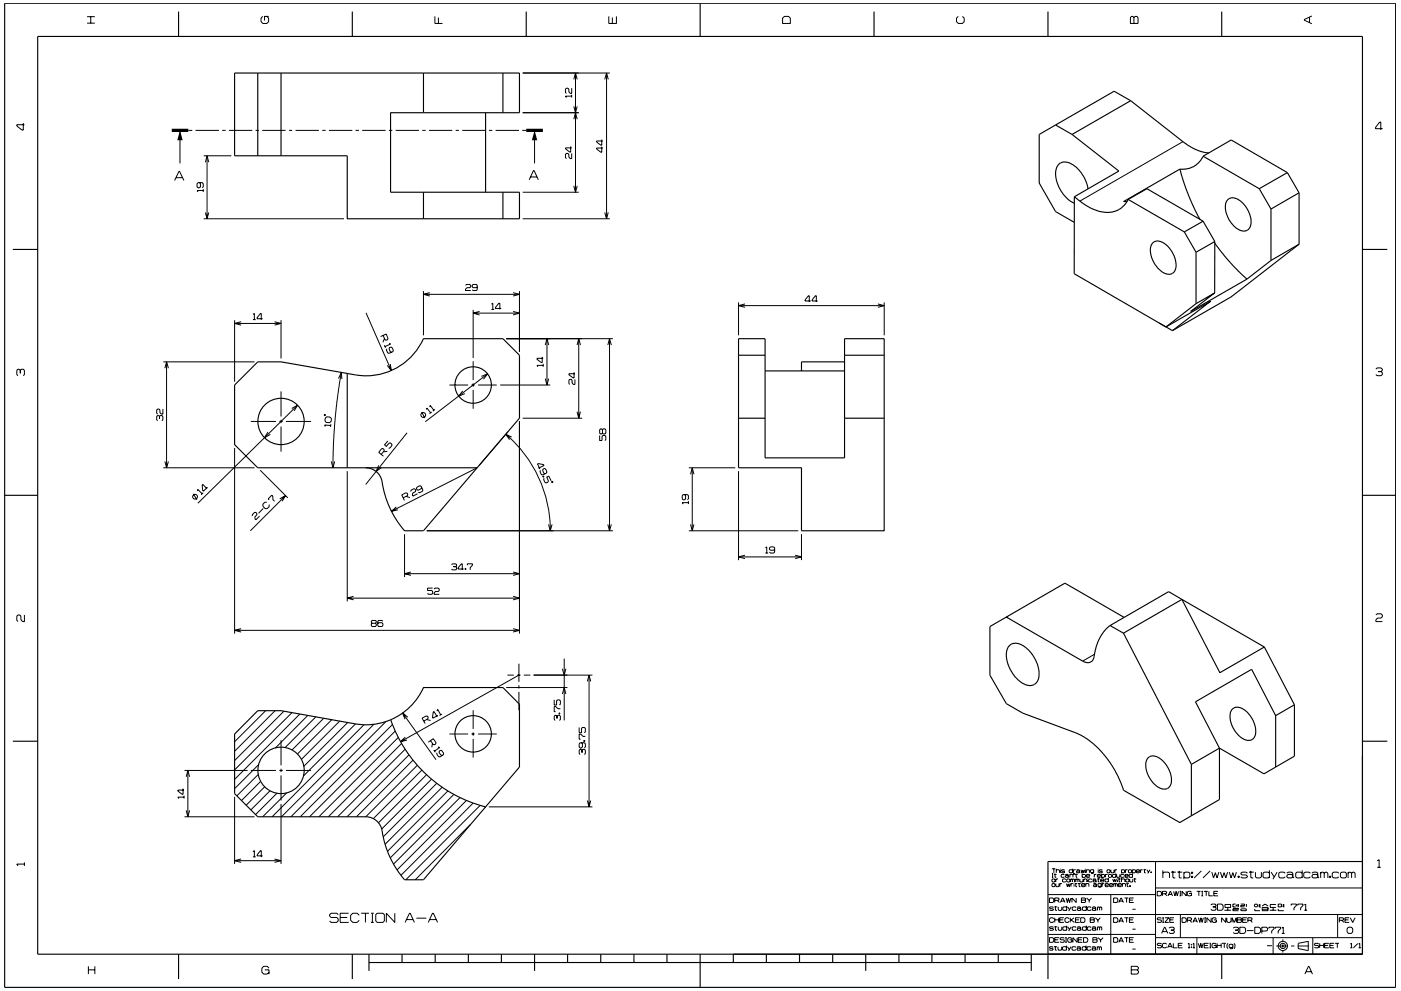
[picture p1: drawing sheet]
<svg xmlns="http://www.w3.org/2000/svg" width="420mm" height="297mm" viewBox="0 0 420 297" stroke-linecap="round" stroke-linejoin="round" font-family="sans-serif">
<g fill="none" stroke="#000" stroke-width=".3">
<path d="M26.1 6.9h2.3M26.1 5h2.3M27.2 5v1.9M78.8 4.9l-.5 .5v1.1l.5 .5h1.3l.5-.5v-1.1l-.5-.5M80.6 4.9h-1.3v1.2M130.4 4.9v2.1h2.3M131.5 5.2v1.8M182.6 4.9v2.1h2.3v-2.1M183.6 5.2v1.8M234.7 5.4l.5-.5h1.3l.5 .5v1.6h-2.3zM287.4 4.9l-.5 .5v1.1l.5 .5h1.2l.6-.5v-1.1l-.6-.5M339.3 4.9h.4l.4 .4 .3-.4h.5l.4 .4v1.7h-2.3v-1.7z"/>
<path d="M340.1 5.3v1.7M392.7 5.2v1.5M393.4 4.8l-2.2 1v.3l2.2 1M7 36.9v2.1h-.4l-1.6-1.2v-.4h2.3M54 39.1v9.9M56.5 39.1h1.2M58.6 39.1h7.1M66.6 39.1h1.1M68.7 39.1h7M76.7 39.1h.9M78.7 39.1h6.9M86.7 39.1h.9"/>
<path d="M88.6 39.1h7M96.6 39.1h1.1M98.6 39.1h7.1M106.6 39.1h1.1M108.6 39.1h7.1M116.6 39.1h1M118.7 39.1h6.9M126.7 39.1h.9M128.6 39.1h7M136.6 39.1h1M138.6 39.1h7M146.6 39.1h1.1"/>
<path d="M148.6 39.1h7.1M156.6 39.1h1.2M156.8 33.8h16.8M156.8 21.9h26.1M160.3 39.1v9.9M171.4 28.8h-1.8l.3 .5M171.4 26.4v1.6h-.4l-.4-.4v-.9l-.3-.3h-.4l-.3 .3v1l.3 .3M171.4 28.4v.9M172.1 31.9l.5 1.9 .5-1.9M172.1 23.8l.5-1.9 .5 1.9M172.1 35.7l.5-1.9 .5 1.9M172.6 21.9v35.7"/>
<path d="M181.4 23.8l.5-1.9 .5 1.9M181.9 21.9v43.7M414.6 38.6h-2.1v-.4l1.3-1.6h.3v2.3M52.4 54.1l1.3-2.7 1.5 2.7M52.8 53.3h1.9M59.8 54.7l.3 .3v1l-.3 .3h-.4l-.3-.3v-1l.3-.3h1.3l.3 .3v1l-.3 .3M61 57.1h-1.9l.3 .4M61 56.7v.8M61.1 46.7h8.3M61.6 48.6l.5-1.9 .5 1.9M62.1 46.7v18.9M156.8 57.6h16.8"/>
<path d="M158.7 53.9l1.3-2.8h.2l1.3 2.8M159.1 53h1.9M171.2 43.9v1.7h-.3l-1.3-1v-.3h1.8M171.4 46v1.5h-.4l-.4-.4v-.8l-.3-.3h-.4l-.3 .3v1l.3 .2M172.1 55.7l.5 1.9 .5-1.9M180.5 43.9v1.7h-.3l-1.3-1v-.2h1.9M180.5 41.8v1.7h-.3l-1.3-1v-.2h1.9M354.8 42.5l-31 17.8M61.1 65.6h42.1M61.6 63.7l.5 1.9 .5-1.9M156.8 65.6h26.1M181.4 63.7l.5 1.9 .5-1.9"/>
<path d="M70.4 96v18.4M70.4 96.9h13.9M72.3 96.4l-1.9 .5 1.9 .5M75.9 94.2l.4-.2v1.8M75.9 95.8h.8M78.8 95.5h-1.7v-.2l1-1.3h.3v1.8M82.3 96.4l2 .5-2 .6M84.3 96v11.4M109.8 93.8l7.5 17.2M127 87.3v13.2M127 88.2h28.8M128.9 87.7l-1.9 .5 1.9 .5"/>
<path d="M139.6 85.5l.3-.2h1l.3 .2v.5l-.3 .2h-.9l-.4 .5v.4h1.6M141.9 92.9v14.4M141.9 93.9h13.9M143.1 86l-.2 .2h-1l-.3-.2v-.5l.3-.2h1l.2 .2v1.3l-.2 .3h-1l-.3-.3M143.8 93.3l-1.9 .6 1.9 .5M147.4 91.2l.4-.3v1.9M147.4 92.8h.8M150.3 92.5h-1.7v-.3l1-1.3h.3v1.9M153.9 93.3l1.9 .6-1.9 .5M153.9 87.7l1.9 .5-1.9 .5M155.8 87.3v18.2M221.5 90.6v9.9"/>
<path d="M221.5 91.6h43.7M223.4 91.1l-1.9 .5 1.9 .5M243.2 90.2h-1.8v-.3l1-1.3h.3v1.9M245.2 90.2h-1.7v-.3l1-1.3h.3v1.9M263.3 91.1l1.9 .5-1.9 .5M265.2 90.6v9.9M6.1 111l-.4-.3h-.3l-.4 .3v1.3l.4 .3M6.1 111l.3-.3h.6l.3 .3v1.3l-.3 .3M6.1 111v.9M49 108.5h27.3M49.4 110.4l.6-1.9 .5 1.9M50 108.5v31.7"/>
<path d="M84.3 117.3v7.5M101.5 113.5l.9-1.9 .1 2M102.4 111.6l-1.9 13.4-.5 8-.1 7.2M114.9 100.5l.6 1.4 .7-.1 .2-.4-.6-1.3-1.7 .8M115.3 103.5l.3 .8M115.3 101.4l-.5 1.2M116 104.5l-.1 .4 .4 .9 .4 .1 1.1-.5 .2-.4-.4-.9-.4-.1-.5 .5 .4 1 .3 .1M116.7 102.9l.4 .2-1.7 .8M117.1 109.1l.2 1.9-1.2-1.5M134.8 115.4h5.6M138.8 117.2l-1.3 1.5 1.9-.7M141.4 115.4h1"/>
<path d="M141.9 108.3v5.6M141.9 114.9v1M141.9 116.9v5.6M143.4 115.4h5.6M144.4 112.8l1.8-.7-1.2 1.6M146.2 112.1l-18.7 14.3M150 115.4h15M151.8 101.5h32M162.6 107v1.7l-1.6-1v-.3h1.9M162.9 109.5h-1.9l.3 .4M162.9 109.1v.8M163.5 113.5l.5 1.9 .5-1.9"/>
<path d="M163.5 103.4l.5-1.9 .5 1.9M164 101.5v13.9M172.2 111.6v1.7h-.3l-1.3-1v-.3h1.8M172.4 113.7v1.5h-.4l-.4-.4v-.8l-.3-.3h-.4l-.3 .3v1l.3 .2M173.1 103.4l.5-1.9 .5 1.9M173.6 101.5v23.8M182.3 103.4l.5-1.9 .5 1.9M182.8 101.5v57.6M412.6 110.7l.4-.4h1.2l.4 .4v.3l-.4 .4M413.3 111.4h.9M414.2 111.4l.4 .3v.6l-.4 .3h-1.2l-.4-.3M47.8 124.8l-.3-.3-.5 .3v1l.3 .3"/>
<path d="M47.8 124.8l.3-.3 .7 .3v1l-.2 .3M47.8 124.8v.7M48.8 122.6v1.5h-.4l-.4-.4v-.8l-.3-.3-.7 .3v1l.3 .2M49.4 138.3l.6 1.9 .5-1.9M70.4 134.3v55.6M75.2 126.3h7.6M80.3 129.5l-1 1.7 1.8-1M83.8 126.3h1M84.3 125.8v1M84.3 127.8v7.6M85.8 126.3h7.5M87.5 122.4l1.7-.9-1 1.6"/>
<path d="M89.2 121.5l-29.9 29.3M97.4 124.2l.2 .1-.2 .3-.2-.1zM97.5 125.3l.5-.4 1 .1 .4 .5-.1 .8-.5 .4-1-.1-.4-.4zM99.2 127.6l-1.8-.2 .2 .4M99.2 127.1l-.1 .9M99.4 138.3l.5 1.9 .5-1.9M113.6 139.5l-.8 1.8 1.6-1.1M114.3 136.2l.9-1.1v-.4l-.3-.2h-.5l-.8 1.1 1.4 1.1M116.2 135.3l-1.2 .1M116.3 132.2l-1 1.1 .6 .5 .8-1h.4l.4 .3 .1 .4-.6 .8-.5 .1M122.1 129.7l-12.4 15.5M126.4 123.9a.72 .72 0 0 0 .1 1.1 .72 .72 0 0 0 1.1-.3"/>
<path d="M126.5 123.5l.9 1.8M126.5 123.8a.72 .72 0 0 1 .9 0 .72 .72 0 0 1 .2 .9M126.5 123.8l-.1 .1M127.6 124.7h.1M127.8 122.8l.2-.5 1.2 1.4M128.9 122l.1-.5 1.1 1.5M129.5 123.5l-.7 .5M130.5 122.7l-.7 .5M151.7 130.1a38.1 38.1 0 0 1 13.4 29M152.3 129.4l-8.6 10.1M153.5 131l-1.8-.8 1.1 1.6M155.8 126.3v63.6"/>
<path d="M156.8 125.4h17.8M173.1 123.4l.5 1.9 .5-1.9M179.8 130.5v1.5h.7v-1.2l.3-.3h.6l.3 .3v1l-.3 .2M180.7 128.8l.3-.3h.4l.3 .3v1l-.3 .3-.7-.3M180.7 128.8l-.3-.3-.6 .3v1l.3 .3 .6-.3M180.7 128.8v1M49 140.2h27.3M58 148l1.1 1.7M58 149.4h.1M58 149.4l.3 .2 .7-.2M59 149.4h.1M59.2 149.1a.73 .73 0 0 0-.5-.9 .73 .73 0 0 0-.9 .5l.2 .7"/>
<path d="M59.2 149.1l-.2 .3M59.2 149.1h.1M59.2 147.2l.1-.5 1.3 1.3M60.9 147.7l-.6 .6M62.2 146l-1.2 1.2-.2-.2-.2-1.6 .2-.2 1.3 1.3M75.6 154.7v-.4l.7-.7h.4l.3 .3v.4l-.5 .6v.6l.2 .3 1.1-1.1M78 140.9l8.3 8.3M78.9 152.4l-1.3 1.4M80 150.5h-.6l-.6 .6v.6l.7 .7h.6l.6-.6v-.6M80.7 149.8l-.3-.3 1.1-1.1 .3 .3v1l.5 .5M83.9 149.5l1.7-1-1 1.7M85.6 148.5l-10.5 10.6"/>
<path d="M104.1 141.2v39.1M118.9 151.9l-1.5 1.3 1.9-.4M120.9 149.2l1.3-.6-.1-.8-.3-.1-1.3 .6 .8 1.7M121.8 148.8l1.1 .3M123.1 147.3l.2-.4 .8-.4 .4 .1 .2 .4-.1 .4-.8 .3-.1 .6 .1 .4 1.4-.7M126.4 146.1l-.1 .4-.9 .4-.4-.1v-.7l.9-.5 .4 .1 .5 1.2-.1 .3-.8 .5-.5-.1M128 159.1h55.8M143.1 140.2l-25.7 13M161.5 140.3l1.6-.8-.1-.2-1.5-.4-.3 .2 .7 1.5M162.1 141l-.2 .3 .4 .9 .4 .2 1.2-.6 .1-.4-.4-.9-.7 .1-.2 .4 .4 .9 .4 .1M162.8 142.8l.2-.1 .1 .2-.2 .1zM163.1 142.8l-.3 .1"/>
<path d="M163.2 143.3l-.2 .4 .4 .9 .4 .2 .5-.3 .2-.4-.5-1.1 .6-.3 .7 1.4M164.5 157.2l.5 1.9 .6-1.9M165.5 144.3h.3v.3h-.3zM182.3 157.2l.5 1.9 .5-1.9M205.3 148.3l.3 .2v1l-.3 .3h-.4l-.3-.3v-1l.3-.2h1.3l.3 .2v1l-.3 .3M206.5 150.7h-1.9l.3 .4M206.5 150.2v.9M206.6 159.1h32.8M206.6 140.2h13.9M207.1 157.2l.5 1.9 .5-1.9M207.1 142.2l.5-2 .5 2M207.6 140.2v18.9"/>
<path d="M221.5 141.2v26.7M104.1 179.3h51.7M106 178.7l-1.9 .6 1.9 .5M121.3 160.1v12.9M121.3 172h34.5M123.2 171.4l-1.9 .6 1.9 .5M129.8 176.3h-1.6v.7h1.3l.3 .3v.5l-.3 .3h-1l-.3-.3M130.2 176.6l.2-.3h1l.3 .3v.4l-.3 .3h-.8l-.4 .4v.4h1.5M135.4 169.3l.3-.3h1l.2 .3-.2 .5M136 169.8h.7M136.7 169.8l.2 .3-.2 .7h-1l-.3-.2M139.1 170.6h-1.7v-.3l.9-1.3h.3v1.8"/>
<path d="M139.4 170.4h.3v.3h-.3zM139.6 170.4v.3M140.2 169.4v-.4h1.5v.4l-.7 .7v.7M153.9 178.7l1.9 .6-1.9 .5M153.9 171.5l1.9 .5-1.9 .5M221.5 166.9h18.9M223.4 166.4l-1.9 .5 1.9 .5M229.5 164.2l.5-.3v1.9M229.5 165.8h.9M232.3 164.6l-.3 .3h-.9l-.3-.3v-.4l.3-.3h.9l.3 .3v1.3l-.3 .3h-.9l-.3-.3M238.5 166.4l1.9 .5-1.9 .5M240.4 160.1v7.8"/>
<path d="M7.3 184.3v2h-.5l-.5-.5v-1.1l-.4-.4h-.5l-.4 .4v1.2l.4 .4M70.4 188.9h85.4M72.3 188.4l-1.9 .5 1.9 .5M111.6 186.8l-.3-.3 .3-.5h1l.3 .2-.3 .6M111.6 186.8l-.3 .3 .3 .7h1l.3-.3-.3-.7M111.6 186.8h1M114.8 186.2l-.2-.2h-1.1l-.2 .2v1.3l.2 .3h1.1l.2-.3v-.6l-.2-.3h-1.1l-.2 .3M153.9 188.4l1.9 .5-1.9 .5M155.6 198.9v5.5M169.2 197.4v18.5M328.2 196.1l-3.5 2.1M412.6 184.3l.4-.3h1.2l.4 .3v.6l-.4 .4h-1.1l-.5 .5v.5h2"/>
<path d="M79.7 213l-9.3 9.3M82.5 213l-12.1 12.2M85.1 213.2l-14.7 14.8M87.5 213.6l-17.1 17.2M89.9 214l-19.5 19.6M92.3 214.5l-9.7 9.7M94.7 214.9l-9.2 9.2M97.1 215.3l-9.5 9.5M99.5 215.7l-10.3 10.3M101.8 216.2l-11.4 11.4M104.3 216.6l-13.2 13.1M106.6 217l-15.6 15.6"/>
<path d="M109.2 217.2l-27.6 27.6M112.1 217.1l-27.7 27.7M115.8 216.2l-28.6 28.6M117.7 217.2l-27.7 27.6M118.5 219.2l-25.7 25.6M120.7 213.7l10.1 14M122.3 215l-1.6-1.3 .8 1.9M127.1 216.2l1.2-.8 .1-.3-.2-.4-.4-.1-1.2 .7 .9 1.6M128 215.6l1.1 .4M131 213.1l.3-.5 .9 1.7M131.3 214.4l-1.5 .9 .1-1.9 .3-.1 .9 1.6M132.5 214l-.7 .5"/>
<path d="M141.9 212.9v5.6M141.9 219.5v1M151.8 206.1h18.4M152.2 202.4h1.9M155.1 202.4h1M155.6 202.4l-35.5 19.9M155.6 205.4v1M155.6 207.4v5.5M157.1 202.4h1.9M160 202.4h17.7M166.2 209.8v1.5h.7v-1.2l.3-.3h.6l.3 .3v1l-.3 .2M167 214.7l-.3-.3-.5 .3v1l.3 .2"/>
<path d="M167 214.7l.3-.3h.5l.3 .3v1l-.3 .2M167 214.7v.7M167.6 213.7h.3v.3h-.3zM167.6 213.8h.3M168.1 212.4h-.8l-.7-.6h-.4v1.5h.4M168.7 208l.5-1.9 .5 1.9M168.7 200.4l.5 2 .5-2M173.7 218.1v1.5h.7v-1.3l.3-.2h.6l.3 .2v1l-.3 .3M176.1 204.3l.6-1.9 .5 1.9M176.7 202.4v39.5M54.9 236.4v1.7l-1.6-1v-.3h1.9M55.2 238.9h-1.9l.3 .5"/>
<path d="M55.2 238.5v.9M55.3 230.9h19M55.8 232.8l.5-1.9 .6 1.9M56.3 230.9v13.9M70.4 238.8v20.2M75.2 230.9h7.6M77.4 232.2l-6.4 6.3M77.5 229.2l-7.1 7.2M78.1 234.2l-5.7 5.7M79.4 235.8l-5.6 5.5M81 237l-5.7 5.7M83.1 237.7l-6.4 6.4"/>
<path d="M83.8 230.9h1M84.3 221.9v7.5M84.3 230.4v1M84.3 232.4v7.5M85.8 230.9h7.5M86 237.7l-7.2 7.1M119.4 221.1l-23.8 23.7M120.4 222.9l-21.9 21.9M121.5 224.6l-20.2 20.2M121.5 220.9l-1.4 1.4 1.9-.5M122.6 226.3l-18.5 18.5M123.9 227.8l-17 17"/>
<path d="M125.1 229.4l-15.4 15.4M126.5 230.8l-14.5 14.6M127.9 232.2l-14.4 14.4M129.1 222l.8 1.1 .4 .1 .4-.2 .1-.5-.9-1.1-1.5 1.1M129.4 233.6l-14.9 14.9M129.7 222.8l-.2 1.2M130.1 224.8l.5 .7M131 234.8l-16.1 16M131 225.6v.4l.5 .8 .4 .1 1.1-.7 .1-.4-.6-.8-.8 .1v.5l.5 .8h.4M131.4 223.9l.4 .2-1.5 1M132.6 236l-17.1 17.1M134.3 237.1l-18.1 18.1"/>
<path d="M134.8 220h5.6M136.1 238.1l-19 19M138 239.1l-20 19.9M139.9 239.9l-20.8 20.8M141.4 220h1M141.9 221.5v5.6M143.4 220h5.6M174.4 222.6l.3 .3v1l-.3 .3h-.4l-.3-.3v-1l.3-.3h1.3l.3 .3v1l-.3 .3M174.5 224.9l-.3-.3-.5 .3v1l.3 .2M174.5 224.9l.3-.3h.5l.3 .3v1l-.3 .2M174.5 224.9v.7M175.1 222h.3v.2h-.3z"/>
<path d="M175.1 222.1h.3M175.6 220.7h-.8l-.7-.7h-.4v1.6h.4M176.1 239.9l.6 2 .5-2M7.3 258.5v1M7.3 259h-2.3l.4 .5M55.3 244.8h21M55.8 242.9l.5 1.9 .6-1.9M70.4 258h13.9M72.3 257.5l-1.9 .5 1.9 .5M75.9 255.3l.4-.3v1.8M75.9 256.8h.8M78.8 256.5h-1.7l1-1.5h.3v1.8"/>
<path d="M82.3 257.5l2 .5-2 .5M84.3 241v18M141.1 247.1l-16.6 16.6M141.9 240.7l-21.7 21.7M144 241.4l-22.3 22.3M146.6 241.9h31.1M346.5 258.2v27.8M413 258l.6-.3v2.3M413 260h1.1M101.4 274.2l-.4-.5h-1.7l-.5 .5v.4l.5 .4h1.7l.4 .4v.7l-.4 .4h-1.7l-.5-.4M102 275h2.1M104.6 273.7h-2.6v2.8h2.6"/>
<path d="M107.7 274.4l-.6-.7h-1.3l-.6 .7v1.4l.6 .7h1.3l.6-.7M108.3 273.7h2.4M109.6 273.7v2.8M111.2 273.7h.9M111.3 276.5h.8M111.7 273.7v2.8M112.7 274.2l.4-.5h1.7l.5 .5v1.9l-.5 .4h-1.7l-.4-.4zM118.4 273.7v2.8l-2.5-2.8v2.8M121.5 276.5l1.3-2.8h.2l1.3 2.8M121.9 275.6h2M124.9 275.2h2.9M128.4 276.5l1.3-2.8h.3l1.2 2.8"/>
<path d="M128.9 275.6h1.9M314.3 274.1h94.3M314.3 268.1h32.3M314.7 269.2h1l.3 .3v.7l-.3 .3h-1zM315.5 260.4h1M315.5 261.8h.3M315.5 263h.3M315.5 263.7l.7-.3 .2 .8-.7 .2-.2-.2zM315.5 265l.7-.2 .2 .8-.7 .2-.2-.2zM315.7 261.8v1.2M315.9 272l-.2-.2h-.7l-.3 .2 .3 .4h.7l.2 .3-.2 .2h-.7l-.3-.2M315.9 278l-.2-.2h-.7l-.3 .2 .3 .3h.7l.2 .3-.2 .2h-.7l-.3-.2"/>
<path d="M316 275.4l-.3-.3h-.6l-.4 .3v.7l.4 .4h.6l.3-.4M316.1 260.4v1.2M316.1 262.1h.8M316.2 271.8h.9M316.2 277.8h.9M316.3 275.1v1.4M316.3 275.7h1.2M316.3 269.9h1.1l.2-.5-.2-.2h-1.1v1.3M316.4 261.9v1l.4 .1M316.5 271.6v1.2l.5 .1M316.5 277.6v1.2h.5M316.6 264.8v.8l.3 .2 .7-.2v-.8"/>
<path d="M316.6 263.4v1M316.8 260.9l.8-.2 .2 .9M316.8 260.4v1.2M317.1 269.9l.6 .6M317.3 263.4l-.7 .3M317.4 271.8v.9l.2 .2h.6l.2-.2v-.9M317.4 277.8v.8l.2 .2h.6l.2-.2v-.8M317.5 275.1v1.4M317.8 275.7h1.1M317.8 264.8v1M318 270.5l.6-1.3 .8 1.3M318 260.4v.2"/>
<path d="M318 260.9v.7M318.2 270.1h1M318.5 264.8l-.7 .2M319.1 275.1h-1.3v1.4h1.3M319.2 262.3l-.2-.2-.8 .2 .2 .7 .8-.2M319.3 260.9l-.2-.2-.8 .2 .2 .3 .8 .1-.2 .3h-.6l-.2-.2M319.5 262.3l.7-.2 .2 .7M319.7 263.7l-.2-.3h-.6l-.3 .3v.5l.3 .2 .8-.2M319.7 269.2l.4 1.3 .3-1.3 .4 1.3 .4-1.3M319.8 264.8l.3 1 .3-.9 .3 .9 .2-1M319.9 263.7l.8-.3 .1 .8-.7 .2-.2-.2zM319.9 272l-.2-.2h-.8l-.2 .2v.7l.2 .2h.8l.2-.2"/>
<path d="M319.9 278l-.2-.2h-.8l-.2 .2v.6l.2 .2h.8l.2-.2M319.9 271.5v1.4M319.9 277.5v1.3M320.2 271.8l.6 .9M320.2 277.8l.6 .8M320.4 262.6l-.2-.2h-.5l-.2 .2 .2 .4 .7-.2M320.4 262.8l.2 .2M320.6 275.4l-.3-.3h-.6l-.3 .3v.7l.3 .4h.6l.3-.4M320.8 262.3l.8-.2 .2 .2v.7M320.8 262.1v.9M321 275.1v1.4M321.1 263.7l.2-.3 .3 .3"/>
<path d="M321.1 263.4v1M321.1 275.7l1.1 .8M321.2 264.8v1M321.3 271.8l-.8 1.3M321.3 277.8l-.8 1.3M321.6 260.9l-.1-.2-.9 .2 .2 .7h.7l.1-.2M321.6 260.4v1.2M321.6 263.7v.7M321.6 263.7l.3-.3 .3 .3v.7M321.9 264.8l-.7 .2M321.9 260.7v.9M322 261.8h.2l-.2 .4z"/>
<path d="M322.1 275.1l-1.1 .9M322.1 264.5v.3M322.1 265v.8M322.1 261.8l-.1 .4M322.4 264.8h.7M322.5 262.1h.7M322.5 263.7l.2-.3 .3 .3M322.5 263.4v1M322.5 275.7h1.1M322.6 260.7l-.7 .2M322.6 264.7v1l.4 .1M322.7 272l-.2-.2h-.7l-.2 .2v.7l.2 .2h.7l.2-.2"/>
<path d="M322.7 278l-.2-.2h-.7l-.2 .2v.6l.2 .2h.7l.2-.2M322.7 269.2v1.3l-1.2-1.3v1.3M322.7 261.9v1l.4 .1M322.8 260.9l.8-.2 .2 .2v.5M323 263.7v.7M323 263.7l.2-.3 .4 .3v.7M323 272l.3-.2h.6l.2 .2v.7M323 278l.3-.2h.6l.2 .2v.6M323.3 264.8h.8M323.6 264.7v1l.4 .1M323.8 261.2l-.2-.1-.8 .1 .2 .4 .8-.2M323.8 261.4l.1 .2"/>
<path d="M323.8 275.1h-1.3v1.4h1.3M323.8 263.4l.2 1 .8-.2v-.8M324.1 275.1h1l.3 .3v.7l-.3 .4h-1zM324.1 272.5l-.2-.3h-.6l-.3 .3 .3 .4h.6l.2-.2M324.1 278.4l-.2-.2h-.6l-.3 .2 .3 .4h.6l.2-.2M324.1 272.7l.2 .2M324.1 278.6l.2 .2M324.2 260.7l.3 .9 .2-.8 .3 .8 .3-.9M324.3 269.2h1.1l.2 .2-.2 .4 .2 .5-.2 .2h-1.1zM324.3 269.8h1.1M324.4 265.3h1l-.2-.5h-.7l-.1 .8 .1 .2 .9-.2M324.5 262.3l.2-.2 .8 .2-.1 .7-.9-.2"/>
<path d="M324.5 261.8v1.2M325 263.7l.2-.3h.6l.1 1M325 263.4v1M325.5 260.4v.2M325.5 260.9v.7M325.6 264.8v1M325.6 265l.8-.2 .2 1M325.8 262.6h1l-.2-.5-.8 .2v.5l.2 .2 .8-.2M325.8 260.7v.9M325.8 260.9l.8-.2 .1 .9M325.8 272l-.2-.2h-.8l-.2 .2v.7l.2 .2h.8l.2-.2M325.8 278l-.2-.2h-.8l-.2 .2v.6l.2 .2h.8l.2-.2"/>
<path d="M325.8 271.5v1.4M325.8 277.5v1.3M325.9 269.2l.7 .7M326.2 263.2v.2M326.2 263.7v.7M326.6 269.9v.6M326.9 275.1h1.1l.2 .2-.2 .4 .2 .6-.2 .2h-1.1zM326.9 275.7h1.1M327.2 272l-.2-.2h-.7l-.2 .2v.7l.2 .2h.7l.2-.2M327.2 278l-.2-.2h-.7l-.2 .2v.6l.2 .2h.7l.2-.2M327.4 269.2l-.8 .7M327.5 263.7l-.2-.3h-.7l-.1 .3 .1 .7 .9-.2"/>
<path d="M327.5 272l.2-.2h.7l.2 .9M327.5 278l.2-.2h.7l.2 .8M327.7 263.7l.2-.3h.6l.2 .8M327.9 265l.7-.2 .2 .8M328 260.9l-.2-.2-.8 .2 .2 .6h.6l.2-.2M328 260.7v.9l-.8 .2M328.2 262.1v.9M328.5 275.1l.8 .7M328.6 272.5l-.2-.3h-.7l-.2 .3 .2 .4h.7l.2-.2M328.6 278.4l-.2-.2h-.7l-.2 .2 .2 .4h.7l.2-.2M328.6 272.7l.2 .2M328.6 278.6l.2 .2"/>
<path d="M328.7 264l-.2-.2h-.6l-.2 .2 .2 .4 .8-.2M328.7 264.2l.1 .2M328.8 262.1l-.6 .2M328.8 265.4l-.2-.2-.7 .2 .2 .4 .7-.2M328.8 265.6l.2 .2M329.1 262.6h1l-.2-.5h-.6l-.2 .7 .2 .2 .8-.2M329.1 263.4h.8M329.1 272l.2-.2 .5 .2M329.1 271.8v1.1M329.1 277.8v1M329.1 278l.2-.2 .5 .2M329.3 275.8v.7"/>
<path d="M329.3 260.4v.2M329.3 260.9v.7M329.4 263.3v1l.3 .1M329.8 272l.2-.2 .4 .2v.9M329.8 272v.9M329.8 278v.8M329.8 278l.2-.2 .4 .2v.8M330 275.1l-.7 .7M330.1 263.9h1l-.2-.5h-.6l-.2 .8 .2 .2 .8-.2M330.3 265l-.2-.2-.8 .2 .1 .7h.7l.2-.2M330.3 264.8v1l-.9 .1M330.4 262.3l.1-.2 .8 .2-.2 .7-.7-.2"/>
<path d="M330.4 262.1v1.1M330.5 264.8v1M330.6 260.9l-.1-.2-.9 .2 .2 .3h.7l.1 .1-.1 .3h-.7l-.2-.2M331.2 264.8l-.7 .2M331.4 265.3h1l-.1-.5-.9 .2v.6l.2 .2 .8-.2M331.5 262.1v.9M332.1 260.7l.8 .2-.2 .7h-.6l-.1-.2zM332.2 262.1l-.7 .2M332.4 263.7l-.2-.3h-.6l-.2 .3 .2 .7 .8-.2M332.4 263.2v1.2M332.4 262.3l.8-.2 .2 .2v.5l-.8 .2zM332.7 265.3h1l-.2-.5-.8 .2v.6l.2 .2 .8-.2"/>
<path d="M333.1 268.1v17.9M333.2 260.7l.1 .9h.6l.2-.2v-.7M333.7 263.4l.3 1 .3-.8 .3 .8 .2-1M334 269.2h.9l.3 .3v.7l-.3 .3h-.9zM334 275.1h.9l.3 .3v.7l-.3 .4h-.9zM334 265l.2-.2 .4 .2M334 264.8v1M334.3 260.7v.9M334.6 265l.1-.2 .4 .2v.8M334.6 265v.8M334.6 262.3l-.2-.2-.8 .2 .2 .7 .8-.2M334.6 261.8v1.2"/>
<path d="M334.9 262.1l.2 .9 .7-.2v-.7M335 260.7l-.7 .2M335.1 263.2v.2M335.1 263.7v.7M335.4 263.4h.7M335.4 265.3h1l-.2-.5h-.7l-.1 .8 .1 .2 .9-.2M335.5 276.5l.7-1.4 .7 1.4M335.5 270.5l.7-1.3 .7 1.3M335.6 263.3v1l.4 .1M335.7 276.1h1M335.7 270.1h1M336.3 260.9l.2-.2 .8 .2-.2 .7h-.6l-.2-.2"/>
<path d="M336.3 260.7v1.1M336.3 263.2v1.2M336.3 263.7l.2-.3h.7l.2 1M336.6 265l.2-.2 .8 .2v.8M336.6 264.8v1M337.1 262.3l-.2-.2-.8 .2 .2 .7 .8-.2M337.2 275.1h1.2M337.2 269.2h1.2M337.4 262.5h1l-.2-.4h-.7l-.1 .7 .1 .2 .9-.2M337.5 260.7v.9M337.6 263.7l.8-.3 .1 .8-.7 .2-.2-.2zM337.8 264.8h.7"/>
<path d="M337.9 269.2v1.3M337.9 275.1v1.4M338.1 264.7v1l.4 .1M338.2 260.7l-.7 .2M338.4 260.9l.7-.2 .2 .2v.5l-.7 .2zM338.7 275.7h1.1M338.7 269.8h1.1M338.8 265.5l.2 .2zM338.8 263.4v.8l.2 .2 .7-.2v-.8M338.9 265.5v.2M339.6 260.9l.2-.2 .7 .2-.2 .7h-.5l-.2-.2M339.6 260.7v1.1"/>
<path d="M339.6 278.5h1M339.6 272.5h1M339.6 262.3l-.1-.2-.9 .2 .2 .7 .8-.2M339.6 261.8v1.2M340 269.2h-1.3v1.3h1.3M340 275.1h-1.3v1.4h1.3M340 263.4h.7M340.3 263.3v1l.3 .1M340.8 261.2h1l-.2-.5h-.6l-.2 .7 .2 .2h.6l.2-.2M342.1 260.7v.9M342.7 260.7l-.6 .2M342.9 260.7h.8"/>
<path d="M343.2 260.5v1l.4 .1M344 260.7l.4 .7M344.9 260.7l-.7 1.1M345.1 261.3l.2 .2zM345.2 261.3v.2M346.5 266.2h62.1M347 267.2h1l.3 .3v.7l-.3 .3h-1zM348.3 275.3l-.2-.2h-.8l-.3 .4 .3 .2h.8l.2 .6-.2 .2h-.8l-.3-.2M348.4 279.8l.8-1.9 1 1.9M348.6 275.1h.4M348.6 276.5h.4M348.6 267.9h1.1l.2-.5-.2-.2h-1.1v1.3"/>
<path d="M348.7 279.2h1.2M348.7 261.8l.4-.4h1.2l.4 .4v1.3M348.7 260.9v2.2M348.8 275.1v1.4M349.3 275.1h1.2l-1.2 1.4h1.2M349.4 267.9l.6 .6M350.3 268.5l.6-1.3 .8 1.3M350.5 268.1h.9M350.6 278.2l.3-.3h1l.3 .3-.3 .6M350.8 275.7h1.1M351.2 278.8h.7M351.2 261.4h1.4"/>
<path d="M351.7 261v2l.8 .1M351.9 278.8l.3 .3v.4l-.3 .3h-1l-.3-.3M352 267.2l.4 1.3 .3-1.3 .4 1.3 .3-1.3M352.1 275.1h-1.3v1.4h1.3M353.1 261.4h1.4M353.7 261v2l.7 .1M353.8 267.2h.4M353.8 268.5h.4M354 267.2v1.3M354 274.1v7M354.5 275.1h.9l.4 .3v.7l-.4 .4h-.9zM355 261.7l.4-.3h1l.4 .3v1.1l-.4 .3h-1l-.4-.3"/>
<path d="M355 261.4v2.1M355.8 267.2v1.3l-1.3-1.3v1.3M356.1 275.8h1l.2-.5-.2-.2h-1v1.4M356.6 267.8h.7v.7M356.8 275.8l.6 .7M357.3 262.6h.4v.4h-.4zM357.3 261.4h.4v.4h-.4zM357.3 267.5l-.3-.3h-.6l-.3 .3v.7l.3 .3h.6l.3-.3M357.5 261.4v.4M357.5 262.6v.4M357.8 276.5l.6-1.4 .7 1.4M358 276.1h.9"/>
<path d="M358.9 267.2h1.1M359.4 275.1l.4 1.4 .4-1.4 .3 1.4 .4-1.4M359.5 267.2v1.3M360.3 261l-2.2 2.1M360.3 267.2h.5M360.3 268.5h.5M360.5 267.2v1.3M361.1 267.2h1.1M361.2 275.1h.5M361.2 276.5h.5M361.4 275.1v1.4M361.7 267.2v1.3"/>
<path d="M362.5 267.2v1.3h1.2M362.9 261l-2.1 2.1M363.1 271.3l.3-.3h1l.3 .3-.3 .5M363.2 275.1v1.4l-1.3-1.4v1.4M363.4 261.4l.5 1.7 .6-1.5 .5 1.5 .5-1.7M363.7 271.8h.7M364 275.7h.8v.8M364 267.8h1.1M364.4 271.8l.3 .3-.3 .7h-1l-.3-.3M364.8 275.4l-.3-.3h-.7l-.3 .3v.7l.3 .4h.7l.3-.4M365.1 271h1.3l.4 .4v1l-.4 .4h-1.3zM365.3 267.2h-1.3v1.3h1.3"/>
<path d="M366 261.4l.6 1.7 .5-1.5 .5 1.5 .6-1.7M367.2 272.8h2M367.4 271.1h1.7v.9h-1.7zM367.6 275.1v1.4l-1.3-1.4v1.4M367.9 275.1v1l.3 .4h.6l.4-.4v-1M368.2 272v.8M368.7 261.4l.5 1.7 .5-1.5 .5 1.5 .6-1.7M369.5 276.5v-1.4l.6 1.4 .7-1.4v1.4M369.7 272.2h1.7v.3h-1.7v.5h1.7M369.9 278.2l.3-.3h.9l.3 .3-.3 .6M370.5 278.8h.6M370.6 271h-.9v.8h.9"/>
<path d="M370.6 271.4h.4M371 271v.8M371 275.1h1.1l.2 .2-.2 .4 .2 .6-.2 .2h-1.1zM371 275.7h1.1M371.1 278.8l.3 .3v.4l-.3 .3h-.9l-.3-.3M371.3 262.6h.3v.4h-.3zM371.4 271v.8M371.5 262.6v.4M371.8 277.9h1.3l.4 .4v1.1l-.4 .4h-1.3zM372.1 271h1.1v.4h-1.1v.4h1.1M372.1 272.5l1.6-.1 .1 .4-1.5 .2zM372.7 275.7h1"/>
<path d="M373.8 271v.8M373.9 275.1h-1.2v1.4h1.2M373.9 278.9h2M374.1 261.8l-.4-.4h-1.2l-.4 .4 .4 .5h1.2l.4 .5-.4 .3h-1.2l-.4-.3M374.2 275.8h1.1l.2-.5-.2-.2h-1.1v1.4M374.6 261.4h1.4M374.9 275.8l.7 .7M375.1 261v2l.7 .1M376.3 277.9h1.3l.4 .4v1.1l-.4 .4h-1.3zM376.3 272.4v.6h1.6M376.5 271h.4l.3 .3-.3 .5-.7-.2zM376.5 261.4v1.4l.3 .3h1.1l.4-.3v-1.4"/>
<path d="M377.4 271.3h.5M377.4 271.7h.5M377.9 271v1.1M378.4 279.1h1.4l.3-.3v-.6l-.3-.3h-1.4v1.9M378.4 272h2M378.5 272.5h1.8M378.5 272.2v.8h1.8v-.8M378.5 271.6l.9-.6 .9 .6M380.5 278.3v-.4h1.6v.4l-.7 .8v.7M380.7 261.8l-.3-.4h-1.3l-.3 .4v1l.3 .3h1.3l.3-.3M380.7 260.9v2.2M380.8 272.8h2"/>
<path d="M381.2 261.4l.9 1.4M381.8 272v.8M382.5 278.3v-.4h1.5v.4l-.7 .8v.7M382.6 271.1h-1.6v.9h1.6M383 261.4l-1.2 2.1M383.3 271h1v.8h-1zM383.3 272.4v.6h1.7M384.4 279.8h.9M384.4 278.2l.4-.3v1.9M384.6 271.3h.4M384.6 271.7h.4M385 271v1"/>
<path d="M385.4 261.8l-.3-.4h-1.3l-.3 .4v1l.3 .3h1.3l.3-.3M385.9 261.8l.4-.4h1l.4 .4v1M387.2 271.4v-.4h1.6v.4l-.7 .7v.7M387.7 262.5l-.4-.4h-1l-.4 .4v.3l.4 .3h1l.4-.3M387.7 262.8l.4 .3M389.2 271.4v-.4h1.6v.4l-.7 .7v.7M390.5 261.8l-.4-.4h-1.2l-.3 .4v1l.3 .3h1.2l.4-.3M390.5 260.9v2.2M391.2 272.8h.8M391.2 271.3l.4-.3v1.8M393 261.8l-.4-.4h-1.2l-.4 .4v1l.4 .3h1.2l.4-.3M393.4 261.8l.4-.4h1.1l.3 .4v1"/>
<path d="M395.2 262.5l-.3-.4h-1.1l-.4 .4v.3l.4 .3h1.1l.3-.3M395.2 262.8l.4 .3M396.1 261.8l.3-.4h.4l.3 .4M396.1 261.4v1.7M397.1 261.8l.4-.4 .7 .4v1.3M397.1 261.8v1.3M398.7 262.6h.4v.4h-.4zM398.9 262.6v.4M401.2 274.1v7M401.5 261.8l-.3-.4h-1.3l-.4 .4v1l.4 .3h1.3l.3-.3M401.7 275.8h1l.2-.5-.2-.2h-1v1.4M402 261.8l.4-.4h1l.4 .4v1l-.4 .3h-1l-.4-.3z"/>
<path d="M402.4 275.8l.7 .7M403.3 275.7h1.1M404.3 261.7l.3-.3 .7 .3M404.3 261.4v1.7M404.4 277.9h.9l.4 .4v1.1l-.4 .4h-.9l-.4-.4v-1.1zM404.6 275.1h-1.3v1.4h1.3M404.9 275.1l.8 1.4 .7-1.4M405.3 261.7l.4-.3h.4l.3 .3v1.4M405.3 261.7v1.4M26.5 290.7h1.9M26.5 289.6v2.4M28.4 289.6v2.4"/>
<path d="M79.4 290.7h1.3v1.3M80.7 290.2l-.6-.6h-1l-.6 .6v1.2l.6 .6h1l.6-.6M314.3 280.1h32.2M314.7 281.1h1l.3 .3v.7l-.3 .3h-1zM315.8 284l-.2-.2h-.7l-.2 .2 .2 .3h.7l.2 .2-.2 .3h-.7l-.2-.2M316.1 283.8h.9M316.3 281.7h1.1M316.5 283.6v1.1l.4 .1M317.3 283.8v.8l.2 .2 .9-.2v-.8M317.6 281.1h-1.3v1.3h1.3M319.2 281.3l-.2-.2h-.9l-.2 .2 .2 .4h.9l.2 .2-.2 .5h-.9l-.2-.2M319.5 281.1h.4"/>
<path d="M319.5 282.4h.4M319.7 281.1v1.3M319.8 284l-.2-.2h-.7l-.3 .2v.6l.3 .2h.7l.2-.2M319.8 283.4v1.4M320.1 283.8l.6 .8M320.8 281.7h.7v.7M321.2 283.8l-.7 1.2M321.5 281.4l-.4-.3h-.6l-.3 .3v.7l.3 .3h.6l.4-.3M322.7 284l-.3-.2h-.7l-.2 .2v.6l.2 .2h.7l.3-.2M323 284l.2-.2h.6l.2 .2v.6M323 281.1v1.3l-1.2-1.3v1.3M323.3 281.7h1.1"/>
<path d="M324 284.4l-.2-.2h-.6l-.2 .2 .2 .4h.6l.2-.2M324 284.6l.2 .2M324.6 281.1h-1.3v1.3h1.3M325 281.1h.9l.3 .3v.7l-.3 .3h-.9zM325.7 284l-.2-.2h-.8l-.2 .2v.6l.2 .2h.8l.2-.2M325.7 283.4v1.4M327.2 284l-.2-.2h-.8l-.2 .2v.6l.2 .2h.8l.2-.2M327.5 284l.2-.2h.6l.2 .2v.6M327.7 281.1h1.1l.3 .2-.3 .4 .3 .5-.3 .3h-1.1zM327.7 281.7h1.1M328.5 284.4l-.2-.2h-.6l-.2 .2 .2 .4h.6l.2-.2M328.5 284.6l.3 .2"/>
<path d="M329.1 283.8v1M329.1 284l.2-.2 .4 .2M329.3 281.1l.8 .7M329.7 284l.2-.2 .4 .2v.8M329.7 284v.8M330.1 281.8v.7M330.8 281.1l-.7 .7M334 281.1h.9l.3 .3v.7l-.3 .3h-.9zM335.5 282.4l.7-1.3 .7 1.3M335.7 282h1M337.2 281.1h1.2M337.9 281.1v1.3"/>
<path d="M338.7 281.7h1.1M339.3 289.6h1.7l.4 .4v.4l-.4 .3 .4 .4v.5l-.4 .4h-1.7zM339.3 290.7h1.7M339.6 284.5h1M340 281.1h-1.3v1.3h1.3M346.5 281.1h62.1M348.3 283l-.2-.3h-.8l-.3 .5 .3 .2h.8l.2 .5-.2 .2-1.1-.2M349.9 283l-.3-.3h-.7l-.3 .3v.8l.3 .3h.7l.3-.3M350.2 284.1l.6-1.4 .8 1.4M350.4 283.7h1M351.9 282.7v1.4h1.2M353.4 283.4h1"/>
<path d="M354.6 282.7h-1.2v1.4h1.2M356.3 284.1h.6M356.3 283l.3-.3v1.4M357.2 283l.2 .3zM357.2 283.8l.2 .2zM357.3 283v.3M357.3 283.8v.2M357.8 284.1h.6M357.8 283l.3-.3v1.4M358.9 281.1v4.9M359.4 282.7l.4 1.4 .3-1.4 .3 1.4 .4-1.4M361.1 283.4h1.1"/>
<path d="M362.5 282.7h-1.4v1.4h1.4M362.8 282.7h.4M362.8 284.1h.4M363 282.7v1.4M364 283.4h.7v.7M364.7 283l-.3-.3h-.6l-.3 .3v.8l.3 .3h.6l.3-.3M365 283.4h1.2M365 282.7v1.4M366.2 282.7v1.4M366.5 282.7h1.2M367.2 282.7v1.4M368.3 282.7a1.03 1.03 0 0 0 0 1.7"/>
<path d="M369.7 283.3l-.1-.3h-.8l-.2 .3 .2 .7h.8l.1-.2M369.7 283l-.1 1.4h-.8M370.1 282.7l.3 .6-.3 1.1M380 283.5h1.5M381.8 281.1v4.9M382.8 283.6h3.4M384.7 281.6v.4M384.7 283v1.1M384.7 285v.5M387.2 283.6h1M389.2 283.6h3.4M389.3 282.7l3-.5v2.7l-3-.6z"/>
<path d="M391.3 292l1.1-2.4 1.2 2.4M391.7 291.3h1.6M393.7 281.1v4.9M395.5 283l-.2-.3h-.9l-.2 .5 .2 .2h.9l.2 .5-.2 .2-1.1-.2M395.8 283.4h1.2M395.8 282.7v1.4M397 282.7v1.4M397.2 283.4h1.1M398.5 282.7h-1.3v1.4h1.3M398.8 283.4h1.1M400.1 282.7h-1.3v1.4h1.3M400.4 282.7h1.2"/>
<path d="M401.1 282.7v1.4M405 284.1h.6M405 283l.3-.3v1.4M407.2 282.8l-1.3 1.3M407.5 284.1h.6M407.5 283l.3-.3v1.4"/>
<circle cx="384.7" cy="283.5" r="1.39"/>
<circle cx="384.7" cy="283.5" r=".79"/>
</g>
<g fill="none" stroke="#000" stroke-width=".34">
<path d="M1.4 1h417.1v295h-417.1zM11.3 10.9h397.3v275.1h-397.3zM53.6 3.5v7.4M105.7 3.5v7.4M157.8 3.5v7.4M210 1v9.9M262.1 3.5v7.4M314.3 3.5v7.4M366.4 3.5v7.4M77.3 21.9v24.8M84.3 21.9v24.8M127 21.9v11.9"/>
<path d="M145.6 33.8v23.8M150.8 21.9v11.9M316.6 37.5l4.9 2.8 14 11-13.3 7.7M339.1 30.2l-5-2.8-22.4 12.9M339.1 30.2l-17.6 10.1M339.1 30.2l17 13.3 3.6 1.8 2.8 .5M117.1 57.6v-23.8h38.7v-11.9h-85.4v24.8h33.7v18.9h51.7v-8h-38.7M127 57.6v8M150.8 57.6v8M311.7 40.3v14.6l4.9 8.5 5.5 3.2M322.2 59v23l27.5 16M322.2 59l2.5 1.9 2.3 1.4 2.4 1 2.2 .4 2-.2 1.8-.6 1.8-1.4 1.1-1.7"/>
<path d="M326.3 56.6l-.6-2.3-.9-1.7-1.2-1.6-1.5-1.4a3.2 3.2 0 0 0-5 .2l-.4 1.1a10.3 10.3 0 0 0 5.5 10M338.3 59.8l16.9 9.7M338.3 59.8l5.7-3.2 16.8 9.7M353.9 50.7l2.1 6.8 3.8 8.2M353.9 50.7l-16.9 9.7h1M360.8 46.8l-1.4 2.1-1.6 1.1-1.9 .6-2 .1M368.4 59.7a3.7 3.7 0 0 1 4.7 1.6 6.5 6.5 0 0 1 1.5 7.2 2.71 2.71 0 0 1-3.9-.2l-.7-.6a7 7 0 0 1-2-7.5zM377.7 56.6l3.5 6.1M386.1 51.7l3.5 6.1M386.1 51.7l-16.9-9.7-8.4 4.8 16.9 9.8M386.1 51.7l-8.4 4.9M389.6 57.8v15.4"/>
<path d="M389.6 57.8l-8.4 4.9M3.9 74.8h7.4M345.7 72.9a2.97 2.97 0 0 1 4.1 .6l.6 .6a6.9 6.9 0 0 1 1.8 7.3 2.7 2.7 0 0 1-4.1-.3l-.4-.3a7.4 7.4 0 0 1-2.4-7.4zM355.2 69.5l3.5 6.1M358.7 75.6v15.4M360.8 66.3l3.5 6.1M360.8 66.3l-5.6 3.2M364.3 72.9l4.7 5.9 5 4.9M364.3 72.4v15.4M364.3 72.4l-5.6 3.2M381.2 78.1l-7.2 5.6M381.2 62.7v15.4"/>
<path d="M389.6 73.2l-8.4 4.9M389.6 73.2l-20.4 15.8-17.6 10.1M408.6 74.8h7.4M347.6 96.8l4 2.3M349.7 98l13.4-7.7-11.5 8.8M358.7 91l-9 7M364.3 87.8l-5.6 3.2M374 83.7l-16.9 9.6 7.2-5.5M104.1 111.9v28.3M104.1 111.9l-19.8-3.4h-7l-6.9 6.9v17.9l6.9 6.9h65.8M104.1 111.9l2.4 .5M127 101.5h23.8l5 5v18.9l-12.7 14.8"/>
<path d="M127 101.5a18.8 18.8 0 0 1-20.5 10.9M221.5 101.5h7.9v35.7h23.9v-35.7h11.9v57.6h-24.8v-18.9h-18.9zM221.5 106.5h7.9M229.4 111.2h23.9M253.3 106.5h11.9M253.3 108.5h-12.9v2.7M221.5 125.4h7.9M253.3 125.4h11.9M1.4 148.5h9.9M109.7 140.2a5.3 5.3 0 0 1 5.1 5.5 28.6 28.6 0 0 0 6.5 13.4h5.7l16.1-18.9M408.6 148.5h9.9M354.5 179.7l-17.6 10.1"/>
<path d="M354.5 179.7l-4-2.4-17.6 10.2M354.5 179.7l24.7 14.2M354.5 179.7l11.3 21.9 13.4-7.7M301.8 185l-4.9 2.8v14.6l4.9 8.5 4.9 2.8 16.1 6 3.3 1.9 3.6 3.1 3 3.5 2.6 4.6 1.6 4.1 16.9 9.6 3.5-2M301.8 185l22.9 13.2a2.2 2.2 0 0 0 2.5 .2 2.2 2.2 0 0 0 1.1-2.3l.5-2.5 1.2-2.7 1.4-2 1.5-1.4M301.8 185l17.6-10.2 17.7 10.2M302.8 193.5a3.8 3.8 0 0 1 5 .8l1.8 1.9 1 1.8 .6 1.3 .4 2a3.3 3.3 0 0 1-2.4 4.2 8.1 8.1 0 0 1-6.5-5.4l-.7-1.9-.2-1.7a4.4 4.4 0 0 1 1-3zM332.9 187.5l4 2.3M336.9 189.8l20.4 39.3M379.2 193.9l9 17.3M117.2 215.7a40.7 40.7 0 0 0 28.4 26.2M117.2 215.7a18.7 18.7 0 0 1-10.7 1.3"/>
<path d="M117.2 215.7a18.9 18.9 0 0 0 9.8-9.6h23.8l5 5v18.8l-28.8 33.8h-5.7a29.7 29.7 0 0 1-6.9-15.4 5 5 0 0 0-4.7-3.5h-32.4l-6.9-6.9v-17.9l6.9-7h7l22.2 4M369.4 212.7a2.83 2.83 0 0 1 4.1 .3l.9 .8a6.8 6.8 0 0 1 1.7 7.3 2.66 2.66 0 0 1-4-.1l-1.1-1.1a6.5 6.5 0 0 1-1.6-7.2zM382.6 214.5l-7.2-13.9-16.9 9.8 7.2 13.8M382.6 214.5v15.4M388.2 211.2l-5.6 3.3M388.2 211.2v15.5l-9.2 5.2-13.3-7.7M3.9 222.2h7.4M344.2 227.3a2.78 2.78 0 0 1 4 .3l1.9 2.2a5.4 5.4 0 0 1 .5 6.2 2.95 2.95 0 0 1-4.1-.7l-.9-1a6.4 6.4 0 0 1-1.4-7zM357.3 229.1l8.4-4.9v15.5l-8.4 4.8zM408.6 222.2h7.4M408.6 258.2h-94.3v35.3M53.6 286v7.5"/>
<path d="M105.7 286v7.5M110.7 288.5h198.6M110.7 286v5M120.6 286v2.5M130.5 286v2.5M140.5 286v2.5M150.4 286v2.5M160.3 286v5M170.2 286v2.5M180.2 286v2.5M190.1 286v2.5M200 286v2.5"/>
<path d="M210 286v10M219.9 286v2.5M229.8 286v2.5M239.8 286v2.5M249.7 286v2.5M259.6 286v5M269.6 286v2.5M279.5 286v2.5M289.4 286v2.5M299.4 286v2.5M309.3 286v5M366.4 286v7.5"/>
<circle cx="141.9" cy="115.4" r="5.5"/>
<circle cx="84.3" cy="126.3" r="6.9"/>
<circle cx="141.9" cy="220" r="5.5"/>
<circle cx="84.3" cy="230.9" r="7"/>
</g>
<path d="M51.5 39.1h5M157.8 39.1h5" fill="none" stroke="#000" stroke-width=".97" stroke-linecap="butt"/>
<path d="M54 39.1l.8 2.9h-1.6zM160.3 39.1l.8 2.9h-1.6z" fill="#000"/>
</svg>
